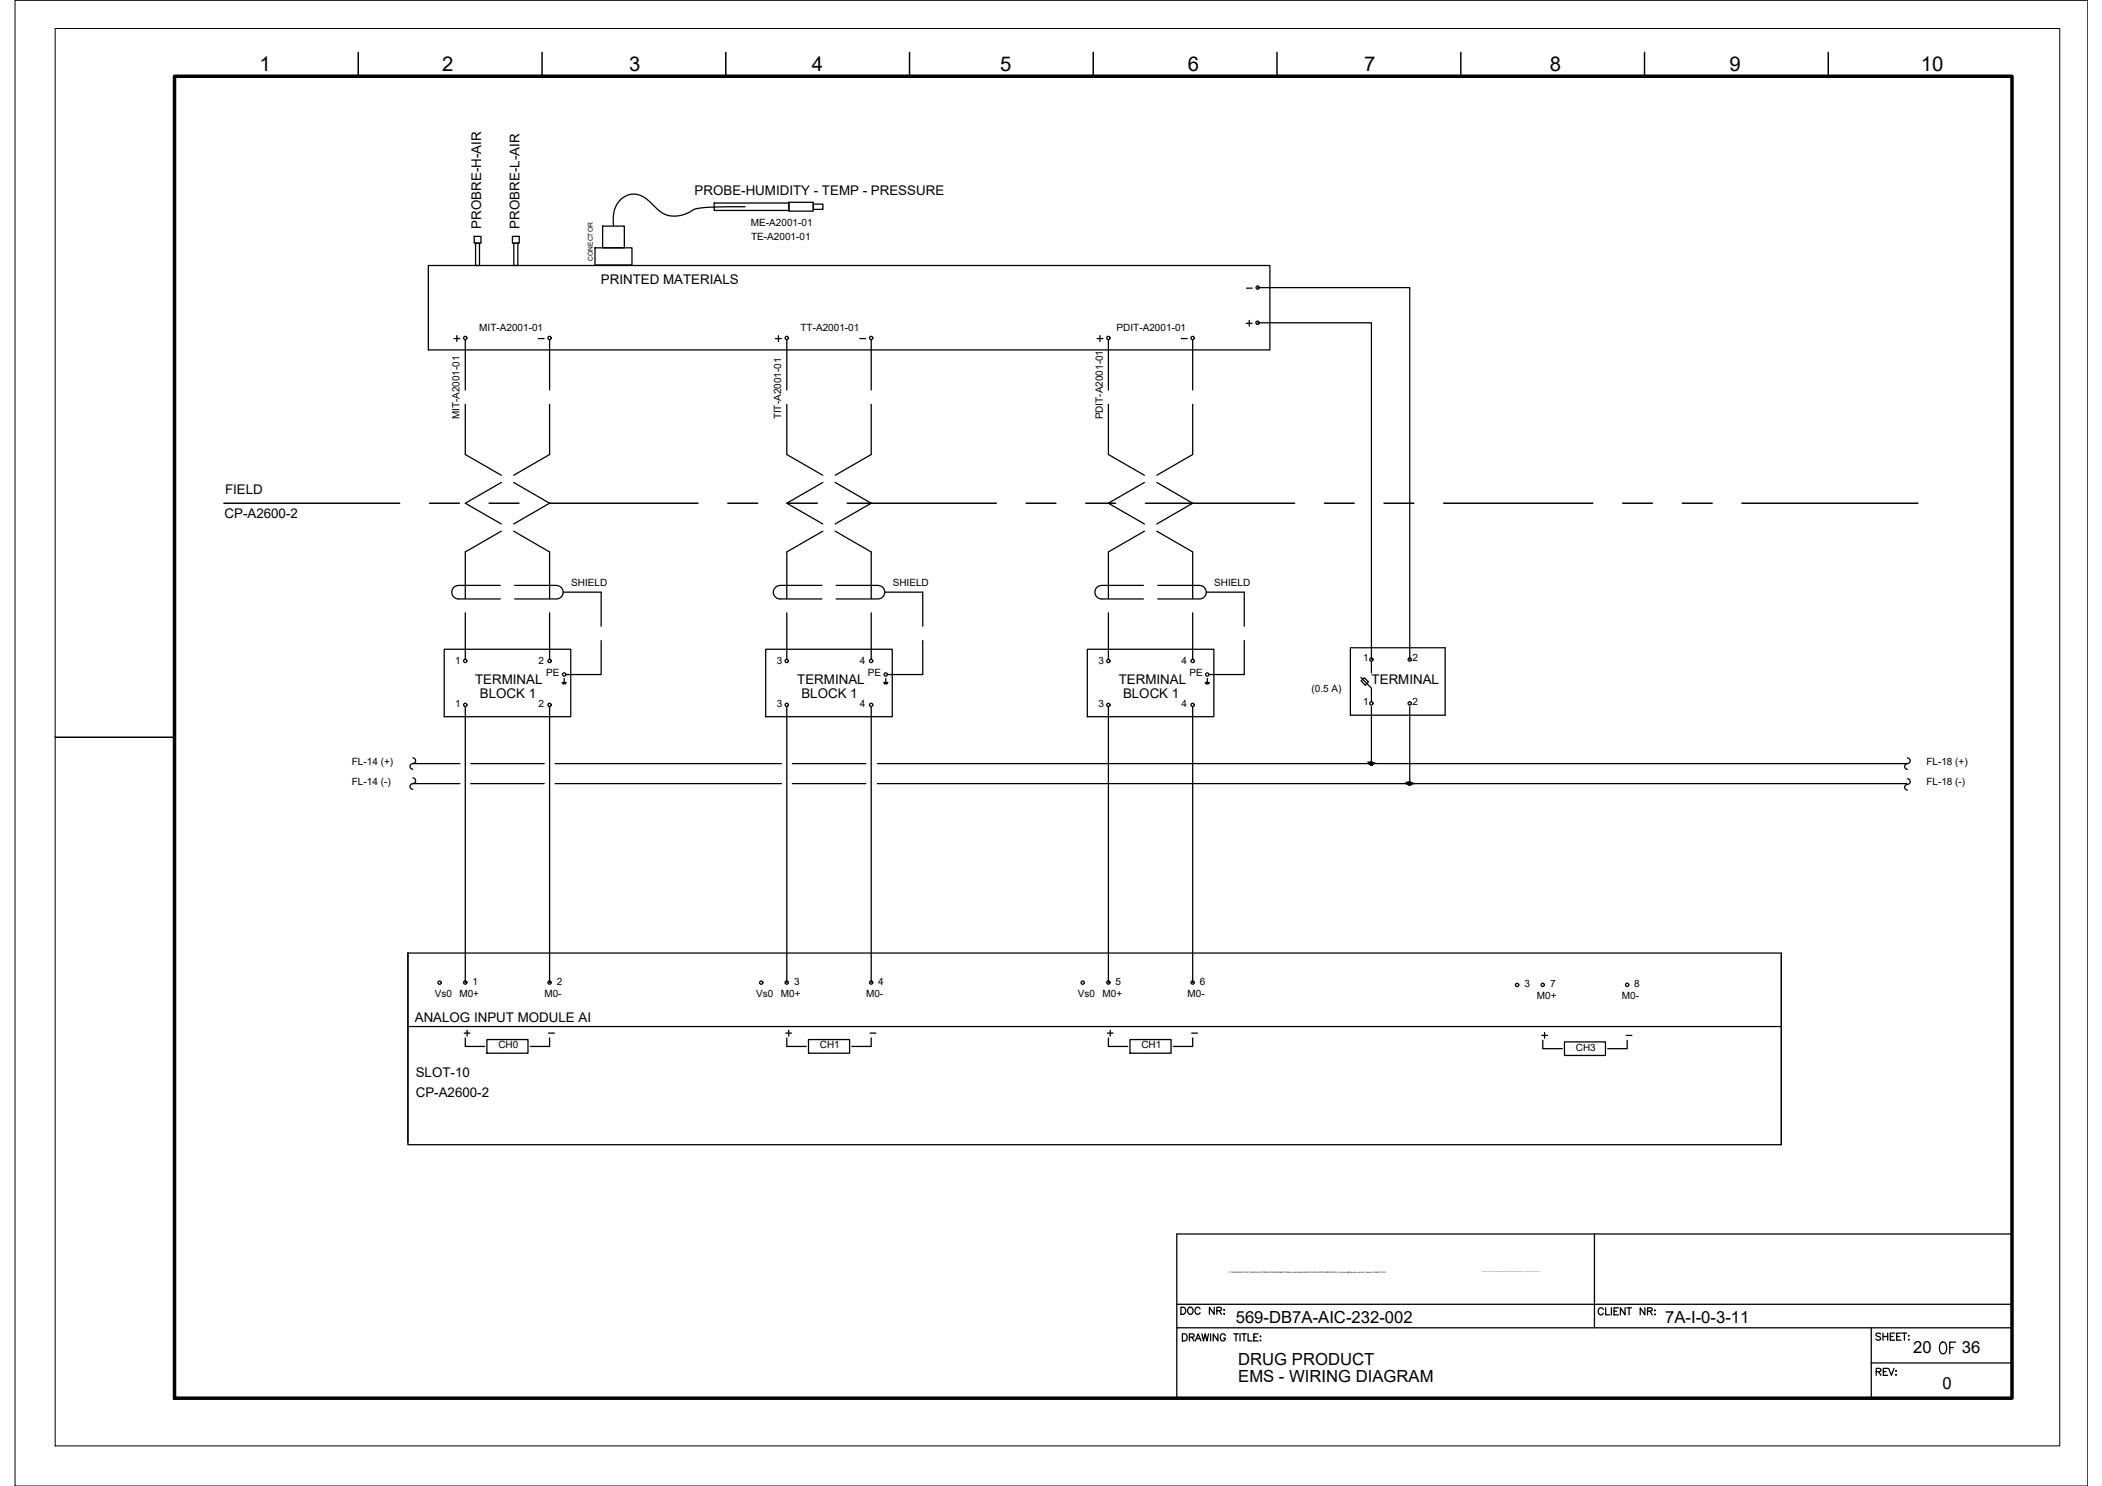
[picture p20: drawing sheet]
<svg xmlns="http://www.w3.org/2000/svg" width="420mm" height="297mm" viewBox="0 0 420 297" stroke-linecap="round" stroke-linejoin="round" font-family="sans-serif">
<defs><g id="words">
<text font-size="5.7" x="386.6" y="272">OF</text>
<g font-size="4.1">
<text x="51.8" y="14.2">1</text>
<text x="88.4" y="14.2">2</text>
<text x="125.8" y="14.2">3</text>
<text x="162.3" y="14.2">4</text>
<text x="199.9" y="14.2">5</text>
<text x="237.4" y="14.2">6</text>
<text x="272.6" y="14.2">7</text>
<text x="309.8" y="14.2">8</text>
<text x="345.7" y="14.2">9</text>
<text x="383.9" y="14.2">10</text>
</g>
<g font-size="4">
<text x="90" y="69.5">+</text>
<text x="154.2" y="69.5">+</text>
<text x="218.4" y="69.5">+</text>
<text x="307.3" y="208.8">+</text>
</g>
<g font-size="3.3">
<text x="247" y="264.4">569-DB7A-AIC-232-002</text>
<text x="332.8" y="264.5">7A-I-0-3-11</text>
<text x="247.5" y="272.9">DRUG PRODUCT</text>
<text x="382.4" y="270.5">20</text>
<text x="392.1" y="270.5">36</text>
<text x="247.5" y="276.3">EMS - WIRING DIAGRAM</text>
<text x="388.3" y="277.6">0</text>
</g>
<g font-size="2.7">
<text x="138.8" y="39">PROBE-HUMIDITY - TEMP - PRESSURE</text>
<text x="96.2" y="45.7" transform="rotate(-90 96.2 45.7)">PROBRE-H-AIR</text>
<text x="103.8" y="45.7" transform="rotate(-90 103.8 45.7)">PROBRE-L-AIR</text>
<text x="120.1" y="56.8">PRINTED MATERIALS</text>
<text x="45" y="98.7">FIELD</text>
<text x="44.9" y="103.6">CP-A2600-2</text>
<text x="95" y="136.8">TERMINAL</text>
<text x="159.4" y="136.8">TERMINAL</text>
<text x="223.6" y="136.8">TERMINAL</text>
<text x="274.2" y="136.7">TERMINAL</text>
<text x="95.9" y="139.5">BLOCK 1</text>
<text x="160.2" y="139.5">BLOCK 1</text>
<text x="224.5" y="139.5">BLOCK 1</text>
<text x="82.9" y="204.3">ANALOG INPUT MODULE AI</text>
<text x="83.1" y="215.4">SLOT-10</text>
<text x="83.1" y="219.3">CP-A2600-2</text>
</g>
<g font-size="2.6">
<text x="248.4" y="58.9">-</text>
<text x="106.9" y="68.8">-</text>
<text x="171.1" y="68.8">-</text>
<text x="235.3" y="68.8">-</text>
<text x="108.7" y="207.8">-</text>
<text x="173.2" y="207.8">-</text>
<text x="237.4" y="207.8">-</text>
<text x="324.2" y="208.1">-</text>
</g>
<g font-size="2">
<text x="150.1" y="45.3">ME-A2001-01</text>
<text x="150.1" y="47.9">TE-A2001-01</text>
<text x="95.8" y="66.2">MIT-A2001-01</text>
<text x="160" y="66.2">TT-A2001-01</text>
<text x="223.2" y="66.2">PDIT-A2001-01</text>
<text x="91.9" y="83.8" transform="rotate(-90 91.9 83.8)">MIT-A2001-01</text>
<text x="156.1" y="83.8" transform="rotate(-90 156.1 83.8)">TIT-A2001-01</text>
<text x="220.4" y="83.8" transform="rotate(-90 220.4 83.8)">PDIT-A2001-01</text>
<text x="114.2" y="117.2">SHIELD</text>
<text x="178.4" y="117.2">SHIELD</text>
<text x="242.7" y="117.2">SHIELD</text>
<text x="91" y="132.7">1</text>
<text x="107.6" y="132.7">2</text>
<text x="109.2" y="135.1">PE</text>
<text x="155.3" y="132.7">3</text>
<text x="171.9" y="132.7">4</text>
<text x="173.5" y="135.1">PE</text>
<text x="219.5" y="132.7">3</text>
<text x="236.2" y="132.7">4</text>
<text x="237.7" y="135.1">PE</text>
<text x="272.5" y="132.1">1</text>
<text x="282.4" y="132.1">2</text>
<text x="91" y="141.4">1</text>
<text x="107.6" y="141.4">2</text>
<text x="155.3" y="141.4">3</text>
<text x="171.9" y="141.4">4</text>
<text x="219.5" y="141.4">3</text>
<text x="236.2" y="141.4">4</text>
<text x="262.2" y="138.4">(0.5 A)</text>
<text x="272.5" y="140.9">1</text>
<text x="282.4" y="140.9">2</text>
<text x="70.3" y="153">FL-14 (+)</text>
<text x="385.1" y="153">FL-18 (+)</text>
<text x="70.3" y="157">FL-14 (-)</text>
<text x="385.1" y="157">FL-18 (-)</text>
<text x="94.4" y="196.8">1</text>
<text x="111.3" y="196.8">2</text>
<text x="158.7" y="196.8">3</text>
<text x="175.6" y="196.8">4</text>
<text x="223" y="196.8">5</text>
<text x="239.8" y="196.8">6</text>
<text x="304.7" y="197.3">3</text>
<text x="309.8" y="197.3">7</text>
<text x="326.7" y="197.3">8</text>
<text x="86.9" y="199.3">Vs0</text>
<text x="91.8" y="199.3">M0+</text>
<text x="108.8" y="199.3">M0-</text>
<text x="151.2" y="199.3">Vs0</text>
<text x="156.1" y="199.3">M0+</text>
<text x="173.1" y="199.3">M0-</text>
<text x="215.4" y="199.3">Vs0</text>
<text x="220.4" y="199.3">M0+</text>
<text x="237.4" y="199.3">M0-</text>
<text x="307.2" y="199.7">M0+</text>
<text x="324.2" y="199.7">M0-</text>
<text x="99.6" y="209.6">CH0</text>
<text x="163.9" y="209.6">CH1</text>
<text x="228.2" y="209.6">CH1</text>
<text x="315" y="210">CH3</text>
</g>
<text font-size="1.3" x="118.5" y="52.1" transform="rotate(-90 118.5 52.1)">CONECTOR</text>
<text font-size=".4" x="245.8" y="254.4">P:\569-BAXALTA\01.ENG\03.AUTOMACAO\ANDAMENTO\Banco de Dados\569-B7A-INS-INSTRUMENTACAO_moliveira@tessler-com-br-Tessler-5164457.JPG</text>
</g></defs>
<!-- layer: I_DATA -->
<g fill="none" stroke="#000" stroke-width=".25">
<path d="M85.6 53.1h168.2v16.8h-168.2zM249.1 64.6h1.2M249.7 64v1.2M88.8 129.8h25.3v13.5h-25.3zM112.4 136.4h.8M112.4 136.6h.7M112.5 136.7h.5M112.8 135.6v.8M153.1 129.8h25.3v13.5h-25.3zM176.6 136.4h.9M176.7 136.6h.7M176.8 136.7h.5"/>
<path d="M177.1 135.6v.8M217.3 129.8h25.3v13.5h-25.3zM240.9 136.4h.8M241 136.6h.7M241.1 136.7h.5M241.3 135.6v.8M269.9 129.5h19v13.5h-19zM81.5 190.5v37.9M356.1 191v37.8M92.8 206.5h1.1M93 207.5v1.7h3.9M93.4 205.9v1.2"/>
<path d="M97.3 207.8h8.2v2.7h-8.2zM109.9 207.5v1.7h-3.9M157.1 206.5h1.1M157.3 207.5v1.7h3.9M157.6 205.9v1.2M161.6 207.8h8.2v2.7h-8.2zM174.1 207.5v1.7h-3.8M221.3 206.5h1.2M221.6 207.5v1.7h3.8M221.9 205.9v1.2M225.9 207.8h8.2v2.7h-8.2zM238.4 207.5v1.7h-3.9"/>
<path d="M308.4 209.6h3.9M312.7 208.3h8.2v2.7h-8.2zM325.2 207.9v1.7h-3.8"/>
<circle cx="251.4" cy="64.5" r=".33"/>
<circle cx="93" cy="132.1" r=".33"/>
<circle cx="109.8" cy="132.1" r=".33"/>
<circle cx="112.8" cy="134.8" r=".33"/>
<circle cx="157.3" cy="132.1" r=".33"/>
<circle cx="174.1" cy="132.1" r=".33"/>
<circle cx="177" cy="134.8" r=".33"/>
<circle cx="221.5" cy="132.1" r=".33"/>
<circle cx="238.4" cy="132.1" r=".33"/>
<circle cx="241.3" cy="134.8" r=".33"/>
<circle cx="274.1" cy="131.8" r=".33"/>
<circle cx="281.8" cy="131.8" r=".33"/>
<circle cx="93" cy="140.9" r=".33"/>
<circle cx="109.8" cy="140.9" r=".33"/>
<circle cx="157.3" cy="140.9" r=".33"/>
<circle cx="174.1" cy="140.9" r=".33"/>
<circle cx="221.5" cy="140.9" r=".33"/>
<circle cx="238.4" cy="140.9" r=".33"/>
<circle cx="274.1" cy="140.6" r=".33"/>
<circle cx="281.8" cy="140.6" r=".33"/>
<circle cx="87.9" cy="196.4" r=".33"/>
<circle cx="93" cy="196.4" r=".33"/>
<circle cx="109.8" cy="196.4" r=".33"/>
<circle cx="152.2" cy="196.4" r=".33"/>
<circle cx="157.3" cy="196.4" r=".33"/>
<circle cx="174.1" cy="196.4" r=".33"/>
<circle cx="216.4" cy="196.4" r=".33"/>
<circle cx="221.5" cy="196.4" r=".33"/>
<circle cx="238.4" cy="196.4" r=".33"/>
<circle cx="303.2" cy="196.9" r=".33"/>
<circle cx="308.4" cy="196.9" r=".33"/>
<circle cx="325.2" cy="196.9" r=".33"/>
</g>
<!-- layer: I_TABS -->
<g fill="none" stroke="#000" stroke-width=".25">
<path d="M93 67.9v10.1M109.9 67.9v10.1M157.3 67.9v10.1M174.1 67.9v10.1M221.6 67.9v10.1M238.4 67.9v10.1M93 80.8v10.1l7.2 4.1M100.2 96.4l-7.2 4.2 7.2 4.1M102.7 96.4l7.2 4.2-7.2 4.1M109.9 80.8v10.1l-7.2 4.1M157.3 80.8v10.1l7.2 4.1M164.5 96.4l-7.2 4.2 7.2 4.1"/>
<path d="M166.9 96.4l7.2 4.2-7.2 4.1M174.1 80.8v10.1l-7.2 4.1M221.6 80.8v10.1l7.1 4.1M228.7 96.4l-7.1 4.2 7.1 4.1M231.2 96.4l7.2 4.2-7.2 4.1M238.4 80.8v10.1l-7.2 4.1M100 117h-8.3a1.35 1.35 0 0 0-1.4 1.4 1.35 1.35 0 0 0 1.4 1.3h8.3M100.2 106.2l-7.2 4.1v9.3M102.7 106.2l7.2 4.1v9.3M102.9 117h8.3a1.35 1.35 0 0 1 1.4 1.4 1.35 1.35 0 0 1-1.4 1.3h-8.3M112.6 118.4h7.6v6.8M164.3 117h-8.4a1.35 1.35 0 0 0-1.3 1.4 1.35 1.35 0 0 0 1.3 1.3h8.4"/>
<path d="M164.5 106.2l-7.2 4.1v9.3M166.9 106.2l7.2 4.1v9.3M167.1 117h8.4a1.35 1.35 0 0 1 1.3 1.4 1.35 1.35 0 0 1-1.3 1.3h-8.4M176.8 118.4h7.6v6.8M228.6 117h-8.4a1.35 1.35 0 0 0-1.3 1.4 1.35 1.35 0 0 0 1.3 1.3h8.4M228.7 106.2l-7.1 4.1v9.3M231.2 106.2l7.2 4.1v9.3M231.4 117h8.4a1.35 1.35 0 0 1 1.3 1.4 1.35 1.35 0 0 1-1.3 1.3h-8.4M241.1 118.4h7.6v6.8M93 122.5v9.3M109.9 122.5v9.3M120.2 128v6.8h-7.1"/>
<path d="M157.3 122.5v9.3M174.1 122.5v9.3M184.4 128v6.8h-7M221.6 122.5v9.3M238.4 122.5v9.3M248.7 128v6.8h-7M82.5 151.5a.56 .56 0 0 1 .6 .6 .56 .56 0 0 1-.6 .5M82.5 152.6a.56 .56 0 0 0-.5 .6 .56 .56 0 0 0 .5 .6M82.5 155.5a.56 .56 0 0 1 .6 .6 .56 .56 0 0 1-.6 .5M82.5 156.6a.56 .56 0 0 0-.5 .6 .56 .56 0 0 0 .5 .6M381.3 151.5a.56 .56 0 0 1 .5 .6 .56 .56 0 0 1-.5 .5 .57 .57 0 0 0-.6 .6 .57 .57 0 0 0 .6 .6M381.3 155.7a.56 .56 0 0 1 .5 .5 .56 .56 0 0 1-.5 .6 .57 .57 0 0 0-.6 .6 .57 .57 0 0 0 .6 .5"/>
</g>
<!-- layer: 0 -->
<g fill="none" stroke="#000" stroke-width=".25">
<path d="M94.8 47.3h1.3v1.3h-1.3zM95.1 48.6h.7v4.5h-.7zM102.4 47.3h1.4v1.3h-1.4zM102.7 48.6h.8v4.5h-.8zM118.9 49.5h7.4v3.5h-7.4zM120.5 45.2h4.3v4.3h-4.3zM142.7 40.6h15v1.5h-15zM148.9 41.3h-4.5a18.5 18.5 0 0 0-5.9 .7 5.4 5.4 0 0 1-7.7-.8 5.5 5.5 0 0 0-4.3-2.4 4.7 4.7 0 0 0-3.9 5.4v1M157.7 40.4h4.9v1.8h-4.9zM162.6 40.8h1.9v1.1h-1.9zM251.4 57.5h30.4v74.3M251.4 64.5h22.7v67.3"/>
<path d="M82.5 152.6h9.4M82.5 156.6h9.4M93 141.3v55.1M94.1 152.6h14.7M94.1 156.6h14.7M109.9 141.3v55.1M111 152.6h45.2M111 156.6h45.2M157.3 141.3v55.1M158.4 152.6h14.7M158.4 156.6h14.7M174.1 141.3v55.1"/>
<path d="M175.4 152.6h205.7M175.4 156.6h205.7M221.6 141.3v55.1M238.4 141.3v55.1M274.1 141.3v11.3M281.8 141.3v15.3M81.5 190.5h274.6v38.3h-274.6zM81.5 205.2h274.6"/>
<circle cx="274.1" cy="152.6" r=".29"/>
<circle cx="281.8" cy="156.6" r=".29"/>
</g>
<!-- layer: G-TTLB-TTLB -->
<path d="M34.9 15.2h367.3v264.3h-367.3z" fill="none" stroke="#000" stroke-width=".7"/>
<!-- layer: G-TTLB-OTLN -->
<path d="M11 5.7h400.7v283.3h-400.7z" fill="none" stroke="#000" stroke-width=".2"/>
<!-- layer: G-TTLB-INDX -->
<path d="M71.6 10.5v4.7M108.4 10.5v4.7M145.1 10.5v4.7M181.8 10.5v4.7M218.5 10.5v4.7M255.2 10.5v4.7M292 10.5v4.7M328.7 10.5v4.7M365.4 10.5v4.7M11 147.4h23.9" fill="none" stroke="#000" stroke-width=".3"/>
<!-- layer: LGSP IA4$0$LG_PLOT -->
<path d="M318.7 246.7v18.7M235.2 279.5h167M235.2 260.7h167M235.2 265.4h167M374 272.4h28.2M374 265.4v14.1" fill="none" stroke="#000" stroke-width=".25"/>
<!-- layer: LG_PLOT -->
<g fill="none" stroke="#000" stroke-width=".25">
<path d="M402.2 246.7h-167v32.8M236.1 261.3h.4a.75 .75 0 0 1 .5 .7 .75 .75 0 0 1-.5 .7h-.4zM236.3 266.6h.5a.76 .76 0 0 1 .5 .7 .76 .76 0 0 1-.5 .7h-.5zM237.7 261.4a.66 .66 0 0 1 .8 .6 .66 .66 0 0 1-.8 .6l-.3-.4v-.4zM237.7 267.3l.8-.1 .2-.2-.1-.2-.2-.2h-.7v1.4M238.2 267.3l.5 .7M239 268l.5-1.4 .5 1.4M239.2 267.6h.6M239.9 261.6a.52 .52 0 0 0-.6-.3 .52 .52 0 0 0-.4 .5v.4a.52 .52 0 0 0 .4 .5 .52 .52 0 0 0 .6-.3M240.2 266.6l.4 1.4 .3-1.4 .3 1.4 .4-1.4M242 266.6v1.4M242.7 261.3v1.4l-1-1.4v1.4"/>
<path d="M243.2 262l.8-.1 .1-.4-.9-.2v1.4M243.4 266.6v1.4l-.9-1.4v1.4M243.7 262l.5 .7M244.6 261.8h.2zM244.6 262.6h.2zM244.9 267a.57 .57 0 0 0-.8-.3 .57 .57 0 0 0-.2 .8 .5 .5 0 0 0 .5 .5 .5 .5 0 0 0 .5-.5h-.3M246.6 266.6h.9M247.1 266.6v1.4M247.9 266.6v1.4M248.2 266.6h.9M248.7 266.6v1.4M249.5 266.6v1.4h.8"/>
<path d="M250.6 267.3h.5M251.5 266.6h-.9v1.4h.9M251.9 267.1v.1zM251.9 267.9v.1zM320.5 261.8a.52 .52 0 0 0-.6-.4 .52 .52 0 0 0-.4 .5v.4a.52 .52 0 0 0 .4 .5 .52 .52 0 0 0 .6-.3M321 261.4v1.4h.8M322.1 261.4v1.4M322.6 262.1h.6M323.5 261.4h-.9v1.4h.9M324.8 261.4v1.4l-.9-1.4v1.4M325.2 261.4h.9M325.6 261.4v1.4"/>
<path d="M328.8 261.4v1.4l-.9-1.4v1.4M329.3 262.1l.8-.1 .2-.2-.1-.3-.9-.1v1.4M329.8 262.1l.5 .7M330.8 261.9v.1zM330.8 262.7v.1zM375 274.2l.8-.1 .2-.3-.4-.3h-.6v1.4M375.5 274.2l.5 .7M375.9 266.7a.52 .52 0 0 0-.5-.2 .52 .52 0 0 0-.4 .3l.1 .2 .7 .3 .1 .4a.59 .59 0 0 1-.9 0M376.4 266.5v1.4M376.4 267.2h.9M376.4 274.2h.6M377.3 273.5h-.9v1.4h.9"/>
<path d="M377.3 266.5v1.4M377.5 273.5l.6 1.4 .5-1.4M377.8 267.2h.6M378.7 266.5h-.9v1.4h.9M378.9 274.1h.2zM378.9 274.9h.2zM379.1 267.2h.6M380 266.5h-.9v1.4h.9M380.2 266.5h.9M380.7 266.5v1.4M381.5 267h.1zM381.5 267.8h.1z"/>
</g>
<!-- layer: EI-CTRL -->
<path d="M272 135.4l2.1 2.1v2.8M272.1 136.1l.6-.6 .8 .8-.6 .6zM274.1 132.2v2.3" fill="none" stroke="#000" stroke-width=".25"/>
<!-- layer: 0 -->
<g fill="#000" stroke="#000" stroke-width=".2">
<path d="M274 152.4h.1zM281.7 156.4h.1z"/>
<path d="M274 152.4h.1zM274 152.4h.1z"/>
<path d="M273.9 152.4h.2zM273.9 152.4h.2z"/>
<path d="M273.9 152.4l.2 .1zM273.9 152.4l.2 .1z"/>
<path d="M273.9 152.5l.2 .1zM273.9 152.5l.2 .1z"/>
<path d="M273.9 152.6h.2zM273.9 152.6h.2z"/>
<path d="M273.9 152.6h.2zM273.9 152.6h.2z"/>
<path d="M274.1 152.9h.1zM274.1 152.9h.1z"/>
<path d="M274.1 152.4h.1zM274.1 152.4h.1z"/>
<path d="M274.1 152.4h.2zM274.1 152.4h.2z"/>
<path d="M274 152.9h.3zM274 152.9h.2z"/>
<path d="M274.1 152.4h.2zM274.1 152.4h.2z"/>
<path d="M274.1 152.4h.3zM274.1 152.4h.3z"/>
<path d="M274 152.9h.3zM274 152.9h.3z"/>
<path d="M273.9 152.9h.4zM273.9 152.9h.4z"/>
<path d="M274.1 152.4l.3 .1zM274.1 152.4l.3 .1z"/>
<path d="M274.1 152.5l.3 .1zM274.1 152.5l.3 .1z"/>
<path d="M273.9 152.8h.5zM273.9 152.8l.4 .1z"/>
<path d="M274.1 152.6h.3zM274.1 152.6h.3z"/>
<path d="M273.9 152.7h.5zM273.9 152.7l.5 .1z"/>
<path d="M274.1 152.6h.3zM274.1 152.6h.3z"/>
<path d="M273.9 152.6l.5 .1zM273.9 152.6l.5 .1z"/>
<path d="M273.9 152.7h.5zM273.9 152.7h.5z"/>
<path d="M281.7 156.4h.1zM281.6 156.4h.2z"/>
<path d="M281.6 156.4h.2zM281.6 156.4h.2z"/>
<path d="M281.6 156.4l.2 .1zM281.6 156.4l.2 .1z"/>
<path d="M281.5 156.5h.3zM281.5 156.5h.3z"/>
<path d="M281.5 156.5l.3 .1zM281.5 156.5l.3 .1z"/>
<path d="M281.5 156.6h.3zM281.5 156.6h.3z"/>
<path d="M281.8 156.3l.1 .1zM281.8 156.3l.1 .1z"/>
<path d="M281.7 156.9h.2zM281.7 156.9h.1z"/>
<path d="M281.8 156.4h.1zM281.8 156.4h.1z"/>
<path d="M281.6 156.9h.3zM281.6 156.9h.3z"/>
<path d="M281.8 156.4h.2zM281.8 156.4h.2z"/>
<path d="M281.6 156.9h.4zM281.6 156.9h.3z"/>
<path d="M281.8 156.4l.2 .1zM281.8 156.4l.2 .1z"/>
<path d="M281.6 156.8h.4zM281.6 156.8l.4 .1z"/>
<path d="M281.8 156.5h.2zM281.8 156.5h.2z"/>
<path d="M281.5 156.8h.5zM281.5 156.8h.5z"/>
<path d="M281.8 156.5l.3 .1zM281.8 156.5l.3 .1z"/>
<path d="M281.5 156.7h.5zM281.5 156.7l.5 .1z"/>
<path d="M281.8 156.6h.3zM281.8 156.6h.3z"/>
<path d="M281.5 156.6l.6 .1zM281.5 156.6l.6 .1z"/>
<path d="M281.5 156.7h.6zM281.5 156.7h.5z"/>
</g>
<!-- layer: I_LIMIT_LINE -->
<g fill="none" stroke="#000" stroke-width=".3">
<path d="M44.7 100.6h35.2M85.9 100.6h5.9M97.8 100.6h5.9M109.7 100.6h29.8M145.5 100.6h5.9M157.4 100.6h6M169.3 100.6h29.8M205.1 100.6h6M217 100.6h6M229 100.6h29.8M264.7 100.6h6M276.6 100.6h6"/>
<path d="M288.6 100.6h29.8M324.4 100.6h5.9M336.3 100.6h5.9M348.2 100.6h35.1"/>
</g>
<!-- layer: 0 -->
<path d="M3 .1h414.3v296.9h-414.3z" fill="none" stroke="#000" stroke-width=".2"/>
<use href="#words"/>
</svg>
